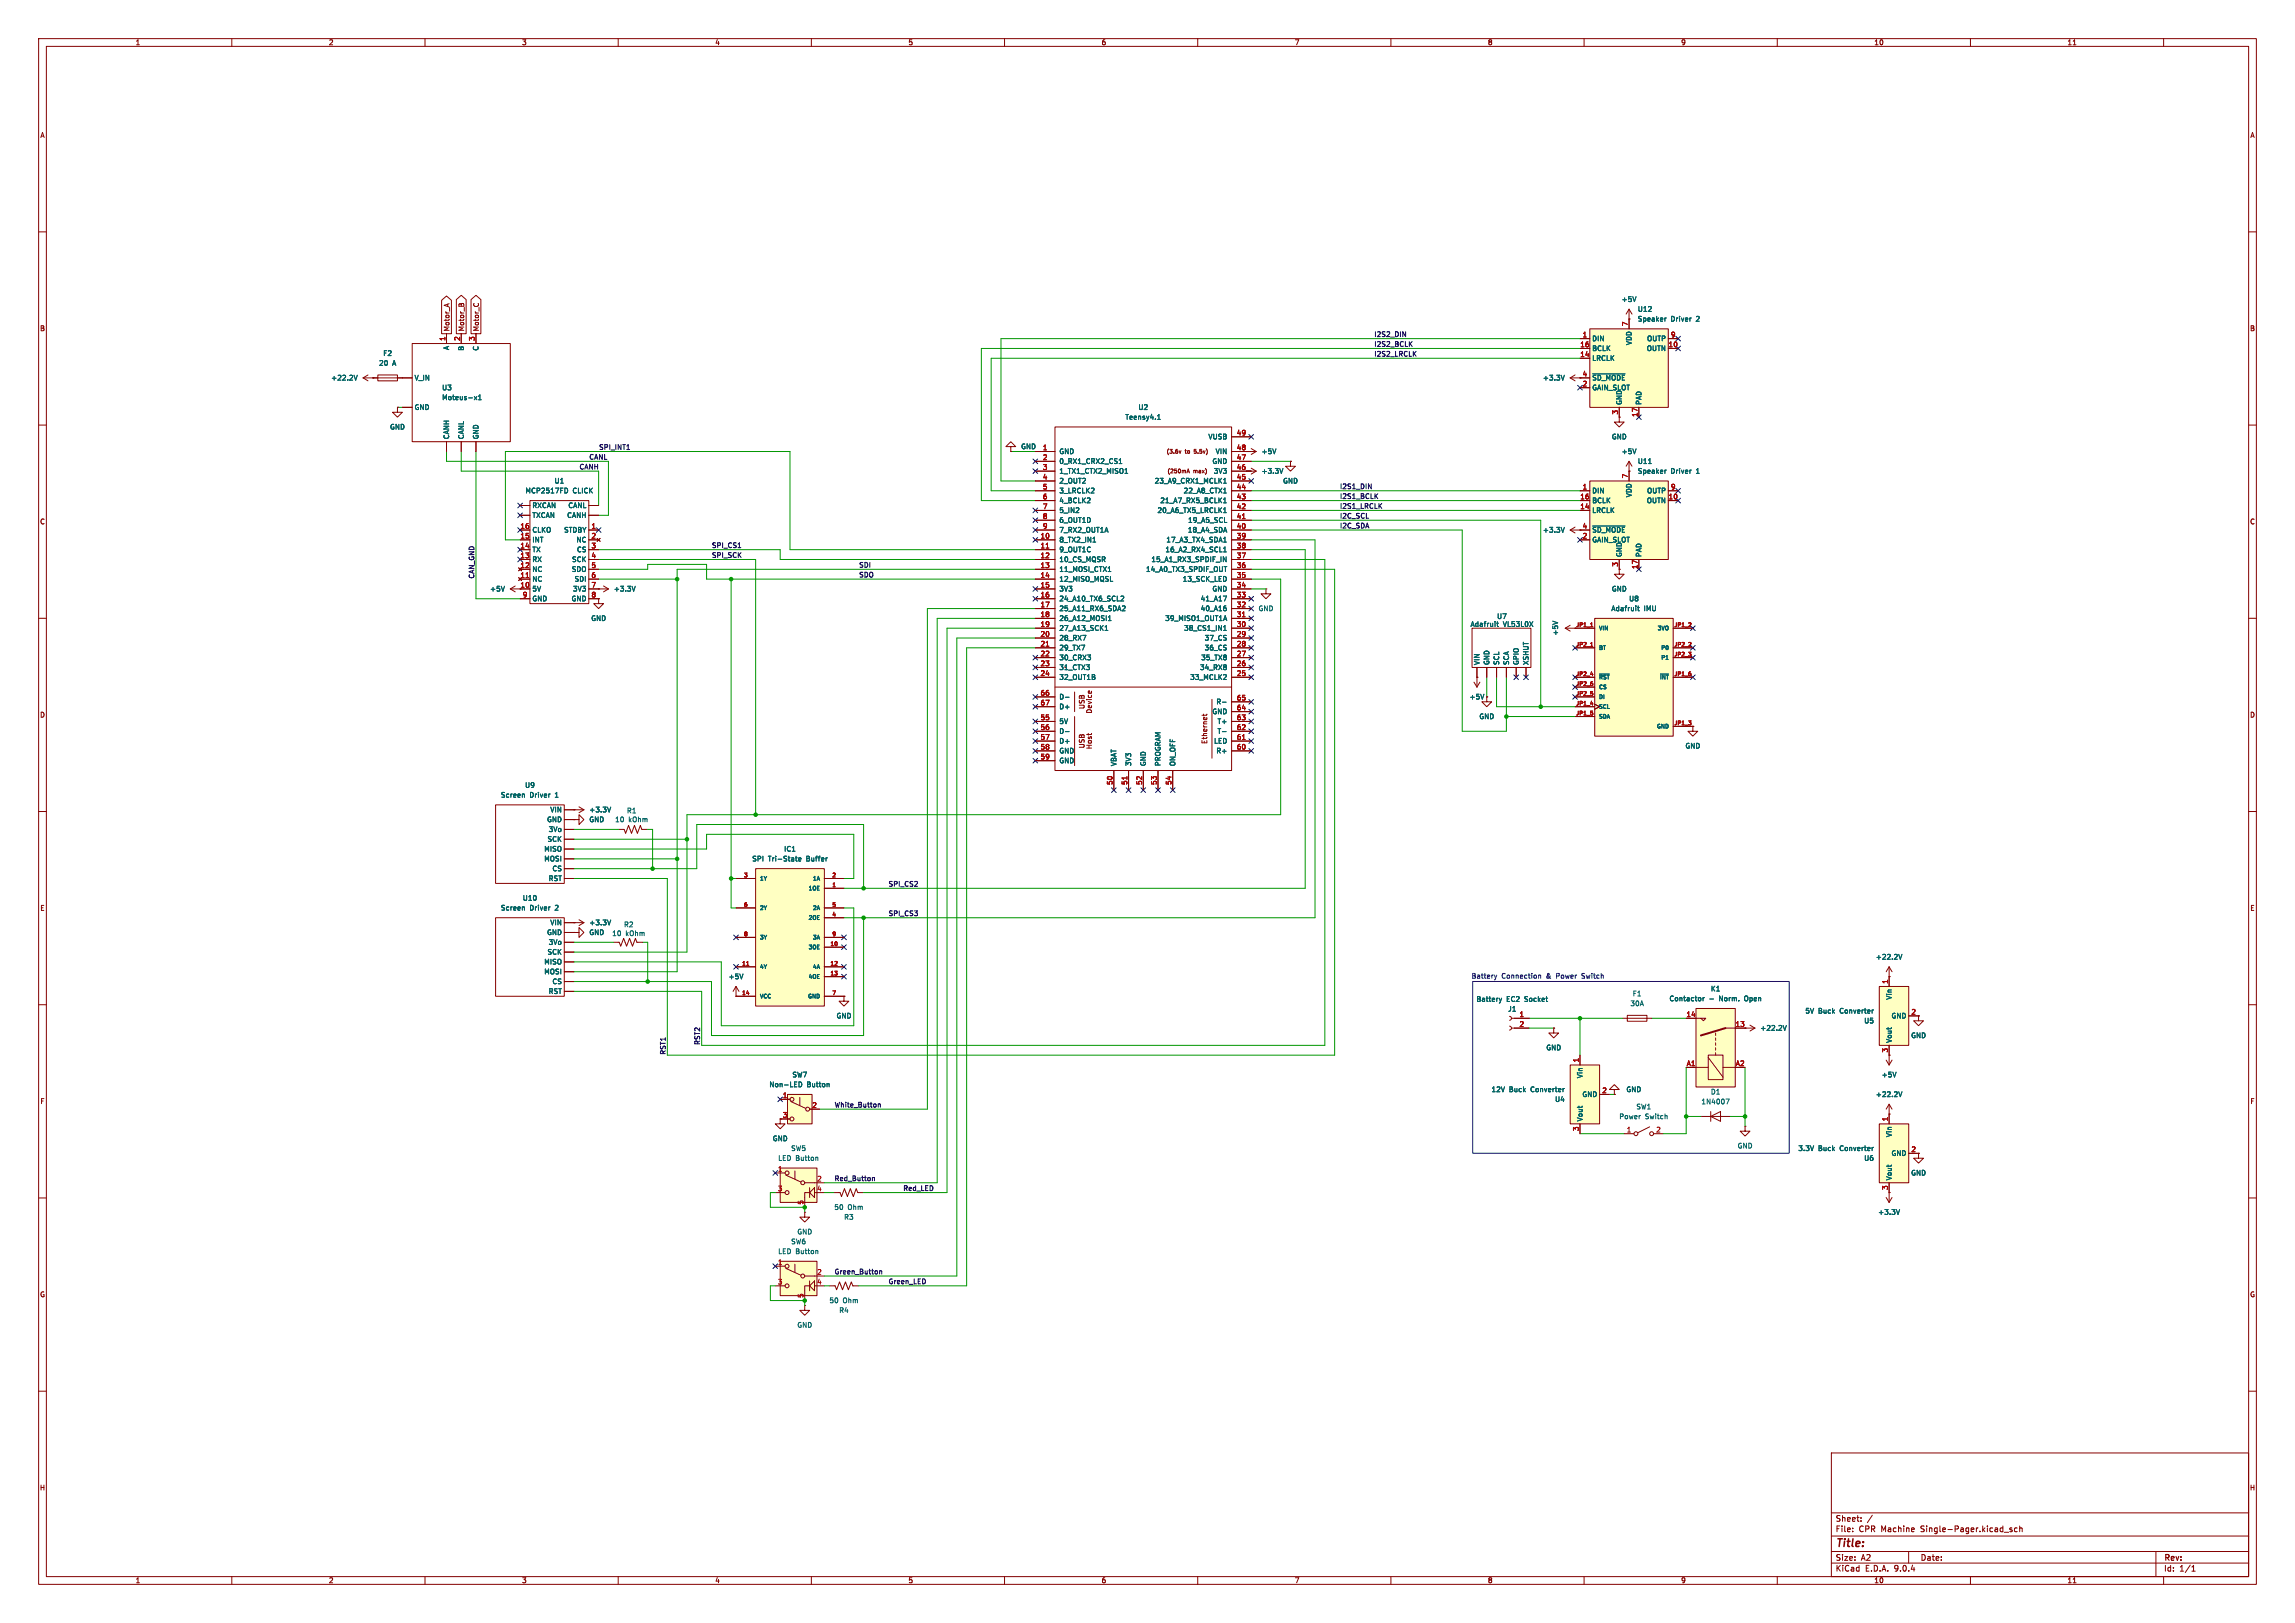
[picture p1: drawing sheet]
<svg xmlns="http://www.w3.org/2000/svg" width="594mm" height="420mm" viewBox="0 0 594 420" stroke-linecap="round" stroke-linejoin="round" font-family="sans-serif">
<defs><g id="words">
<text font-size="2.8" fill="#840000" x="475" y="400.9">Title:</text>
<g font-size="2.1" fill="#840000">
<text x="475" y="394">Sheet:</text>
<text x="475" y="396.7">File:</text>
<text x="481.1" y="396.7">CPR Machine</text>
<text x="497.3" y="396.7">Single-Pager.kicad_sch</text>
<text x="475" y="406.9">KiCad</text>
<text x="475" y="404.1">Size:</text>
<text x="481.7" y="404.1">A2</text>
<text x="482.7" y="406.9">E.D.A.</text>
<text x="490.3" y="406.9">9.0.4</text>
<text x="497" y="404.1">Date:</text>
<text x="560" y="404.3">Rev:</text>
<text x="560" y="406.9">Id:</text>
<text x="564.1" y="406.9">1/1</text>
</g>
<g font-size="1.8" fill="#840000">
<text x="35" y="11.9">1</text>
<text x="85" y="11.9">2</text>
<text x="135" y="11.9">3</text>
<text x="185" y="11.9">4</text>
<text x="235" y="11.9">5</text>
<text x="285" y="11.9">6</text>
<text x="335" y="11.9">7</text>
<text x="385" y="11.9">8</text>
<text x="435" y="11.9">9</text>
<text x="485" y="11.9">10</text>
<text x="535" y="11.9">11</text>
<text x="10.3" y="35.9">A</text>
<text x="582.3" y="35.9">A</text>
<text x="10.3" y="85.9">B</text>
<text x="116.5" y="85.9" transform="rotate(-90 116.5 85.9)">Motor_A</text>
<text x="120.3" y="85.9" transform="rotate(-90 120.3 85.9)">Motor_B</text>
<text x="124.1" y="85.9" transform="rotate(-90 124.1 85.9)">Motor_C</text>
<text x="582.3" y="85.9">B</text>
<text x="409.5" y="97.5">4</text>
<text x="10.3" y="135.9">C</text>
<text x="409.5" y="136.9">4</text>
<text x="582.3" y="135.9">C</text>
<text x="134.6" y="152.1">10</text>
<text x="10.3" y="185.9">D</text>
<text x="280.9" y="183.6" transform="rotate(-90 280.9 183.6)">USB</text>
<text x="282.8" y="184.8" transform="rotate(-90 282.8 184.8)">Device</text>
<text x="582.3" y="185.9">D</text>
<text x="280.9" y="193.8" transform="rotate(-90 280.9 193.8)">USB</text>
<text x="282.8" y="194" transform="rotate(-90 282.8 194)">Host</text>
<text x="312.6" y="192.6" transform="rotate(-90 312.6 192.6)">Ethernet</text>
<text x="10.3" y="235.9">E</text>
<text x="582.3" y="235.9">E</text>
<text x="10.3" y="285.9">F</text>
<text x="582.3" y="285.9">F</text>
<text x="10.3" y="335.9">G</text>
<text x="582.3" y="335.9">G</text>
<text x="10.2" y="385.9">H</text>
<text x="582.2" y="385.9">H</text>
<text x="35" y="409.9">1</text>
<text x="85" y="409.9">2</text>
<text x="135" y="409.9">3</text>
<text x="185" y="409.9">4</text>
<text x="235" y="409.9">5</text>
<text x="285" y="409.9">6</text>
<text x="335" y="409.9">7</text>
<text x="385" y="409.9">8</text>
<text x="435" y="409.9">9</text>
<text x="485" y="409.9">10</text>
<text x="535" y="409.9">11</text>
</g>
<g font-size="1.8" fill="#006464">
<text x="419.6" y="78.3">+5V</text>
<text x="423.8" y="80.9">U12</text>
<text x="423.8" y="83.4">Speaker</text>
<text x="432.5" y="83.4">Driver</text>
<text x="439.1" y="83.4">2</text>
<text x="412" y="88.5">DIN</text>
<text x="422.5" y="89.4" transform="rotate(-90 422.5 89.4)">VDD</text>
<text x="426.2" y="88.5">OUTP</text>
<text x="98" y="94.8">20</text>
<text x="99.1" y="92.3">F2</text>
<text x="101.6" y="94.8">A</text>
<text x="116.4" y="90.7" transform="rotate(-90 116.4 90.7)">A</text>
<text x="120.2" y="90.9" transform="rotate(-90 120.2 90.9)">B</text>
<text x="124.1" y="90.9" transform="rotate(-90 124.1 90.9)">C</text>
<text x="412" y="91">BCLK</text>
<text x="412" y="93.6">LRCLK</text>
<text x="426.1" y="91">OUTN</text>
<text x="85.6" y="98.7">+22.2V</text>
<text x="107.2" y="98.7">V_IN</text>
<text x="114.3" y="101.2">U3</text>
<text x="399.2" y="98.7">+3.3V</text>
<text x="412" y="98.7">~{SD_MODE}</text>
<text x="412" y="101.2">GAIN_SLOT</text>
<text x="107.2" y="106.3">GND</text>
<text x="114.3" y="103.7">Moteus-x1</text>
<text x="294.5" y="106.3">U2</text>
<text x="420" y="104.9" transform="rotate(-90 420 104.9)">GND</text>
<text x="425" y="104.9" transform="rotate(-90 425 104.9)">PAD</text>
<text x="100.8" y="111.4">GND</text>
<text x="116.4" y="113.8" transform="rotate(-90 116.4 113.8)">CANH</text>
<text x="120.2" y="113.8" transform="rotate(-90 120.2 113.8)">CANL</text>
<text x="124.1" y="113.8" transform="rotate(-90 124.1 113.8)">GND</text>
<text x="291.2" y="108.8">Teensy4.1</text>
<text x="312.7" y="113.9">VUSB</text>
<text x="417.1" y="113.9">GND</text>
<text x="264.2" y="116.4">GND</text>
<text x="274.1" y="117.7">GND</text>
<text x="314.5" y="117.7">VIN</text>
<text x="326.4" y="117.7">+5V</text>
<text x="419.6" y="117.7">+5V</text>
<text x="143.4" y="125.3">U1</text>
<text x="274.1" y="120.2">0_RX1_CRX2_CS1</text>
<text x="274.1" y="122.8">1_TX1_CTX2_MISO1</text>
<text x="274.1" y="125.3">2_OUT2</text>
<text x="298.7" y="125.3">23_A9_CRX1_MCLK1</text>
<text x="313.7" y="120.2">GND</text>
<text x="314" y="122.8">3V3</text>
<text x="326.4" y="122.8">+3.3V</text>
<text x="332" y="125.3">GND</text>
<text x="423.8" y="120.2">U11</text>
<text x="423.8" y="122.8">Speaker</text>
<text x="432.5" y="122.8">Driver</text>
<text x="439.1" y="122.8">1</text>
<text x="135.9" y="127.9">MCP2517FD</text>
<text x="137.7" y="131.7">RXCAN</text>
<text x="147" y="131.7">CANL</text>
<text x="148.2" y="127.9">CLICK</text>
<text x="274.1" y="127.9">3_LRCLK2</text>
<text x="274.1" y="130.4">4_BCLK2</text>
<text x="300.2" y="130.4">21_A7_RX5_BCLK1</text>
<text x="306.2" y="127.9">22_A8_CTX1</text>
<text x="412" y="127.9">DIN</text>
<text x="412" y="130.4">BCLK</text>
<text x="422.5" y="128.8" transform="rotate(-90 422.5 128.8)">VDD</text>
<text x="426.1" y="130.4">OUTN</text>
<text x="426.2" y="127.9">OUTP</text>
<text x="137.7" y="134.2">TXCAN</text>
<text x="146.7" y="134.2">CANH</text>
<text x="274.1" y="132.9">5_IN2</text>
<text x="274.1" y="135.5">6_OUT1D</text>
<text x="299.5" y="132.9">20_A6_TX5_LRCLK1</text>
<text x="307.4" y="135.5">19_A5_SCL</text>
<text x="412" y="132.9">LRCLK</text>
<text x="137.7" y="138">CLKO</text>
<text x="137.7" y="140.6">INT</text>
<text x="137.7" y="143.1">TX</text>
<text x="145.9" y="138">STDBY</text>
<text x="149.1" y="140.6">NC</text>
<text x="149.2" y="143.1">CS</text>
<text x="274.1" y="138">7_RX2_OUT1A</text>
<text x="274.1" y="140.6">8_TX2_IN1</text>
<text x="274.1" y="143.1">9_OUT1C</text>
<text x="301.5" y="143.1">16_A2_RX4_SCL1</text>
<text x="301.8" y="140.6">17_A3_TX4_SDA1</text>
<text x="307.3" y="138">18_A4_SDA</text>
<text x="399.2" y="138">+3.3V</text>
<text x="412" y="138">~{SD_MODE}</text>
<text x="412" y="140.6">GAIN_SLOT</text>
<text x="137.7" y="145.6">RX</text>
<text x="137.7" y="148.2">NC</text>
<text x="147.9" y="148.2">SDO</text>
<text x="147.9" y="145.6">SCK</text>
<text x="274.1" y="145.6">10_CS_MQSR</text>
<text x="274.1" y="148.2">11_MOSI_CTX1</text>
<text x="296.5" y="148.2">14_A0_TX3_SPDIF_OUT</text>
<text x="297.9" y="145.6">15_A1_RX3_SPDIF_IN</text>
<text x="420" y="144.3" transform="rotate(-90 420 144.3)">GND</text>
<text x="425" y="144.3" transform="rotate(-90 425 144.3)">PAD</text>
<text x="126.7" y="153.3">+5V</text>
<text x="137.7" y="150.7">NC</text>
<text x="137.7" y="153.3">5V</text>
<text x="137.7" y="155.8">GND</text>
<text x="147.8" y="155.8">GND</text>
<text x="148.2" y="153.3">3V3</text>
<text x="148.6" y="150.7">SDI</text>
<text x="158.8" y="153.3">+3.3V</text>
<text x="274.1" y="150.7">12_MISO_MQSL</text>
<text x="274.1" y="153.3">3V3</text>
<text x="274.1" y="155.8">24_A10_TX6_SCL2</text>
<text x="306" y="150.7">13_SCK_LED</text>
<text x="310.7" y="155.8">41_A17</text>
<text x="313.7" y="153.3">GND</text>
<text x="417.1" y="153.3">GND</text>
<text x="421.5" y="155.8">U8</text>
<text x="152.9" y="160.9">GND</text>
<text x="274.1" y="158.3">25_A11_RX6_SDA2</text>
<text x="274.1" y="160.9">26_A12_MOSI1</text>
<text x="301.5" y="160.9">39_MISO1_OUT1A</text>
<text x="310.7" y="158.3">40_A16</text>
<text x="325.6" y="158.3">GND</text>
<text x="387.4" y="160.4">U7</text>
<text x="416.9" y="158.3">Adafruit</text>
<text x="425.5" y="158.3">IMU</text>
<text x="274.1" y="163.4">27_A13_SCK1</text>
<text x="274.1" y="166">28_RX7</text>
<text x="306.4" y="163.4">38_CS1_IN1</text>
<text x="311.7" y="166">37_CS</text>
<text x="380.5" y="162.4">Adafruit</text>
<text x="389.1" y="162.4">VL53L0X</text>
<text x="403.5" y="164.6" transform="rotate(-90 403.5 164.6)">+5V</text>
<text x="274.1" y="168.5">29_TX7</text>
<text x="274.1" y="171">30_CRX3</text>
<text x="274.1" y="173.6">31_CTX3</text>
<text x="310.5" y="173.6">34_RX8</text>
<text x="310.8" y="171">35_TX8</text>
<text x="311.7" y="168.5">36_CS</text>
<text x="383.1" y="172.2" transform="rotate(-90 383.1 172.2)">VIN</text>
<text x="385.7" y="172.2" transform="rotate(-90 385.7 172.2)">GND</text>
<text x="388.2" y="172.2" transform="rotate(-90 388.2 172.2)">SCL</text>
<text x="390.8" y="172.2" transform="rotate(-90 390.8 172.2)">SCA</text>
<text x="393.3" y="172.2" transform="rotate(-90 393.3 172.2)">GPIO</text>
<text x="395.8" y="172.2" transform="rotate(-90 395.8 172.2)">XSHUT</text>
<text x="274.1" y="176.1">32_OUT1B</text>
<text x="307.9" y="176.1">33_MCLK2</text>
<text x="274.1" y="181.2">D-</text>
<text x="274.1" y="183.7">D+</text>
<text x="313.7" y="185">GND</text>
<text x="314.7" y="182.5">R-</text>
<text x="380.2" y="181.2">+5V</text>
<text x="274.1" y="187.6">5V</text>
<text x="274.1" y="190.1">D-</text>
<text x="315" y="187.6">T+</text>
<text x="315" y="190.1">T-</text>
<text x="382.8" y="186.3">GND</text>
<text x="274.1" y="192.6">D+</text>
<text x="274.1" y="195.2">GND</text>
<text x="274.1" y="197.7">GND</text>
<text x="314.1" y="192.6">LED</text>
<text x="314.7" y="195.2">R+</text>
<text x="436.1" y="193.9">GND</text>
<text x="289.2" y="198.4" transform="rotate(-90 289.2 198.4)">VBAT</text>
<text x="293" y="198.4" transform="rotate(-90 293 198.4)">3V3</text>
<text x="296.8" y="198.4" transform="rotate(-90 296.8 198.4)">GND</text>
<text x="300.6" y="198.4" transform="rotate(-90 300.6 198.4)">PROGRAM</text>
<text x="304.4" y="198.4" transform="rotate(-90 304.4 198.4)">ON_OFF</text>
<text x="129.5" y="206.6">Screen</text>
<text x="135.8" y="204.1">U9</text>
<text x="137.1" y="206.6">Driver</text>
<text x="143.8" y="206.6">1</text>
<text x="141.5" y="213">GND</text>
<text x="141.9" y="215.5">3Vo</text>
<text x="142.3" y="210.4">VIN</text>
<text x="152.4" y="213">GND</text>
<text x="152.4" y="210.4">+3.3V</text>
<text x="159.1" y="213">10</text>
<text x="162.2" y="210.7">R1</text>
<text x="162.7" y="213">kOhm</text>
<text x="140.7" y="220.6">MISO</text>
<text x="141.6" y="218">SCK</text>
<text x="202.8" y="220.6">IC1</text>
<text x="140.7" y="223.1">MOSI</text>
<text x="142.9" y="225.7">CS</text>
<text x="194.6" y="223.1">SPI</text>
<text x="198.8" y="223.1">Tri-State</text>
<text x="208.8" y="223.1">Buffer</text>
<text x="135.2" y="233.3">U10</text>
<text x="141.9" y="228.2">RST</text>
<text x="129.5" y="235.8">Screen</text>
<text x="137.1" y="235.8">Driver</text>
<text x="142.3" y="239.6">VIN</text>
<text x="143.8" y="235.8">2</text>
<text x="152.4" y="239.6">+3.3V</text>
<text x="141.5" y="242.2">GND</text>
<text x="141.9" y="244.7">3Vo</text>
<text x="152.4" y="242.2">GND</text>
<text x="158.3" y="242.4">10</text>
<text x="161.4" y="240.1">R2</text>
<text x="161.9" y="242.4">kOhm</text>
<text x="140.7" y="249.8">MISO</text>
<text x="141.6" y="247.2">SCK</text>
<text x="485.4" y="248.5">+22.2V</text>
<text x="140.7" y="252.3">MOSI</text>
<text x="141.9" y="257.4">RST</text>
<text x="142.9" y="254.9">CS</text>
<text x="188.5" y="253.6">+5V</text>
<text x="442.7" y="256.7">K1</text>
<text x="216.4" y="263.8">GND</text>
<text x="382" y="259.4">Battery</text>
<text x="389.9" y="259.4">EC2</text>
<text x="390.2" y="262">J1</text>
<text x="394.7" y="259.4">Socket</text>
<text x="421.9" y="260.6">30A</text>
<text x="422.5" y="258">F1</text>
<text x="432" y="259.3">Contactor</text>
<text x="445.1" y="259.3">Norm.</text>
<text x="451.8" y="259.3">Open</text>
<text x="467.1" y="262.5">5V</text>
<text x="470.6" y="262.5">Buck</text>
<text x="476.3" y="262.5">Converter</text>
<text x="489.4" y="263.8">GND</text>
<text x="489.8" y="258.8" transform="rotate(-90 489.8 258.8)">Vin</text>
<text x="455.5" y="266.9">+22.2V</text>
<text x="482.4" y="265">U5</text>
<text x="494.5" y="268.8">GND</text>
<text x="400.1" y="272">GND</text>
<text x="489.8" y="270" transform="rotate(-90 489.8 270)">Vout</text>
<text x="199" y="281.5">Non-LED</text>
<text x="205" y="279">SW7</text>
<text x="208.8" y="281.5">Button</text>
<text x="409.8" y="279.1" transform="rotate(-90 409.8 279.1)">Vin</text>
<text x="486.9" y="279">+5V</text>
<text x="385.9" y="282.8">12V</text>
<text x="390.6" y="282.8">Buck</text>
<text x="396.3" y="282.8">Converter</text>
<text x="402.4" y="285.3">U4</text>
<text x="409.4" y="284.1">GND</text>
<text x="420.8" y="282.8">GND</text>
<text x="423.4" y="287.3">SW1</text>
<text x="440.3" y="286">1N4007</text>
<text x="442.7" y="283.4">D1</text>
<text x="485.4" y="284.1">+22.2V</text>
<text x="409.8" y="290.3" transform="rotate(-90 409.8 290.3)">Vout</text>
<text x="419" y="289.8">Power</text>
<text x="425.8" y="289.8">Switch</text>
<text x="199.9" y="295.5">GND</text>
<text x="204.7" y="298">SW5</text>
<text x="449.6" y="297.4">GND</text>
<text x="465.3" y="298">3.3V</text>
<text x="470.6" y="298">Buck</text>
<text x="476.3" y="298">Converter</text>
<text x="489.4" y="299.3">GND</text>
<text x="489.8" y="294.4" transform="rotate(-90 489.8 294.4)">Vin</text>
<text x="201.3" y="300.6">LED Button</text>
<text x="482.4" y="300.6">U6</text>
<text x="489.8" y="305.6" transform="rotate(-90 489.8 305.6)">Vout</text>
<text x="494.5" y="304.4">GND</text>
<text x="215.8" y="313.3">50</text>
<text x="218.4" y="315.8">R3</text>
<text x="219.4" y="313.3">Ohm</text>
<text x="486" y="314.6">+3.3V</text>
<text x="204.7" y="322.2">SW6</text>
<text x="206.2" y="319.6">GND</text>
<text x="201.3" y="324.7">LED Button</text>
<text x="214.6" y="337.4">50</text>
<text x="217.1" y="340">R4</text>
<text x="218.1" y="337.4">Ohm</text>
<text x="206.2" y="343.8">GND</text>
</g>
<g font-size="1.8" fill="#a90000">
<text x="115.3" y="88.3" transform="rotate(-90 115.3 88.3)">1</text>
<text x="119.1" y="88.3" transform="rotate(-90 119.1 88.3)">2</text>
<text x="122.9" y="88.3" transform="rotate(-90 122.9 88.3)">3</text>
<text x="408.9" y="89.9">16</text>
<text x="409.5" y="87.4">1</text>
<text x="421.4" y="84.5" transform="rotate(-90 421.4 84.5)">7</text>
<text x="431.8" y="89.9">10</text>
<text x="432.4" y="87.4">9</text>
<text x="408.9" y="92.5">14</text>
<text x="409.5" y="100.1">2</text>
<text x="418.8" y="107.4" transform="rotate(-90 418.8 107.4)">3</text>
<text x="423.9" y="108" transform="rotate(-90 423.9 108)">17</text>
<text x="320" y="112.8">49</text>
<text x="269.8" y="116.6">1</text>
<text x="269.8" y="119.1">2</text>
<text x="320" y="116.6">48</text>
<text x="320" y="119.1">47</text>
<text x="269.8" y="121.7">3</text>
<text x="269.8" y="124.2">4</text>
<text x="320" y="121.7">46</text>
<text x="320" y="124.2">45</text>
<text x="421.4" y="123.9" transform="rotate(-90 421.4 123.9)">7</text>
<text x="269.8" y="126.7">5</text>
<text x="269.8" y="129.3">6</text>
<text x="269.8" y="131.8">7</text>
<text x="320" y="126.7">44</text>
<text x="320" y="129.3">43</text>
<text x="320" y="131.8">42</text>
<text x="408.9" y="129.3">16</text>
<text x="408.9" y="131.8">14</text>
<text x="409.5" y="126.7">1</text>
<text x="431.8" y="129.3">10</text>
<text x="432.4" y="126.7">9</text>
<text x="134.6" y="136.9">16</text>
<text x="153" y="136.9">1</text>
<text x="269.8" y="134.4">8</text>
<text x="269.8" y="136.9">9</text>
<text x="320" y="134.4">41</text>
<text x="320" y="136.9">40</text>
<text x="134.6" y="139.4">15</text>
<text x="134.6" y="142">14</text>
<text x="153" y="139.4">2</text>
<text x="153" y="142">3</text>
<text x="269.2" y="139.4">10</text>
<text x="269.2" y="142">11</text>
<text x="320" y="139.4">39</text>
<text x="320" y="142">38</text>
<text x="409.5" y="139.4">2</text>
<text x="134.6" y="144.5">13</text>
<text x="134.6" y="147.1">12</text>
<text x="134.6" y="149.6">11</text>
<text x="153" y="144.5">4</text>
<text x="153" y="147.1">5</text>
<text x="153" y="149.6">6</text>
<text x="269.2" y="144.5">12</text>
<text x="269.2" y="147.1">13</text>
<text x="269.2" y="149.6">14</text>
<text x="320" y="144.5">37</text>
<text x="320" y="147.1">36</text>
<text x="320" y="149.6">35</text>
<text x="418.8" y="146.8" transform="rotate(-90 418.8 146.8)">3</text>
<text x="423.9" y="147.4" transform="rotate(-90 423.9 147.4)">17</text>
<text x="135.2" y="154.7">9</text>
<text x="153" y="152.1">7</text>
<text x="153" y="154.7">8</text>
<text x="269.2" y="152.1">15</text>
<text x="269.2" y="154.7">16</text>
<text x="320" y="154.7">33</text>
<text x="320" y="152.1">34</text>
<text x="269.2" y="157.2">17</text>
<text x="269.2" y="159.8">18</text>
<text x="320" y="157.2">32</text>
<text x="320" y="159.8">31</text>
<text x="269.2" y="162.3">19</text>
<text x="269.2" y="164.8">20</text>
<text x="269.2" y="167.4">21</text>
<text x="320" y="162.3">30</text>
<text x="320" y="164.8">29</text>
<text x="320" y="167.4">28</text>
<text x="269.2" y="169.9">22</text>
<text x="269.2" y="172.5">23</text>
<text x="320" y="169.9">27</text>
<text x="320" y="172.5">26</text>
<text x="269.2" y="175">24</text>
<text x="320" y="175">25</text>
<text x="269.2" y="180.1">66</text>
<text x="269.2" y="182.6">67</text>
<text x="320" y="181.4">65</text>
<text x="320" y="183.9">64</text>
<text x="269.2" y="186.4">55</text>
<text x="269.2" y="189">56</text>
<text x="269.2" y="191.5">57</text>
<text x="320" y="186.4">63</text>
<text x="320" y="189">62</text>
<text x="320" y="191.5">61</text>
<text x="269.2" y="194.1">58</text>
<text x="269.2" y="196.6">59</text>
<text x="320" y="194.1">60</text>
<text x="288" y="203.2" transform="rotate(-90 288 203.2)">50</text>
<text x="291.8" y="203.2" transform="rotate(-90 291.8 203.2)">51</text>
<text x="295.7" y="203.2" transform="rotate(-90 295.7 203.2)">52</text>
<text x="299.5" y="203.2" transform="rotate(-90 299.5 203.2)">53</text>
<text x="303.3" y="203.2" transform="rotate(-90 303.3 203.2)">54</text>
<text x="488.7" y="254.7" transform="rotate(-90 488.7 254.7)">1</text>
<text x="393.2" y="263.3">1</text>
<text x="436.4" y="263.3">14</text>
<text x="494.6" y="262.6">2</text>
<text x="393.2" y="265.8">2</text>
<text x="449.1" y="265.8">13</text>
<text x="408.7" y="275" transform="rotate(-90 408.7 275)">1</text>
<text x="436.4" y="276">A1</text>
<text x="449.1" y="276">A2</text>
<text x="488.7" y="272.5" transform="rotate(-90 488.7 272.5)">3</text>
<text x="202.5" y="284.2">1</text>
<text x="210.1" y="286.8">2</text>
<text x="414.6" y="283">2</text>
<text x="202.5" y="289.3">3</text>
<text x="408.7" y="292.8" transform="rotate(-90 408.7 292.8)">3</text>
<text x="420.9" y="293.1">1</text>
<text x="428.6" y="293.1">2</text>
<text x="488.7" y="290.3" transform="rotate(-90 488.7 290.3)">1</text>
<text x="494.6" y="298.2">2</text>
<text x="201.2" y="303.3">1</text>
<text x="211.4" y="305.8">2</text>
<text x="201.2" y="308.4">3</text>
<text x="208" y="311.9" transform="rotate(-90 208 311.9)">5</text>
<text x="211.4" y="308.4">4</text>
<text x="488.7" y="308" transform="rotate(-90 488.7 308)">3</text>
<text x="201.2" y="327.4">1</text>
<text x="211.4" y="329.9">2</text>
<text x="201.2" y="332.5">3</text>
<text x="208" y="336" transform="rotate(-90 208 336)">5</text>
<text x="211.4" y="332.5">4</text>
</g>
<g font-size="1.8" fill="#0f0f0f">
<text x="355.6" y="89.8">I2S2_BCLK</text>
<text x="355.6" y="87.3">I2S2_DIN</text>
<text x="355.6" y="92.4">I2S2_LRCLK</text>
<text x="152.4" y="119">CANL</text>
<text x="154.9" y="116.5">SPI_INT1</text>
<text x="149.9" y="121.6">CANH</text>
<text x="346.7" y="131.7">I2S1_LRCLK</text>
<text x="346.7" y="126.7">I2S1_DIN</text>
<text x="346.7" y="129.2">I2S1_BCLK</text>
<text x="346.7" y="136.8">I2C_SDA</text>
<text x="346.7" y="134.3">I2C_SCL</text>
<text x="184.1" y="141.9">SPI_CS1</text>
<text x="122.8" y="149.9" transform="rotate(-90 122.8 149.9)">CAN_GND</text>
<text x="184.1" y="144.4">SPI_SCK</text>
<text x="222.2" y="149.5">SDO</text>
<text x="222.2" y="147">SDI</text>
<text x="229.9" y="229.5">SPI_CS2</text>
<text x="229.9" y="237.1">SPI_CS3</text>
<text x="172.4" y="273.1" transform="rotate(-90 172.4 273.1)">RST1</text>
<text x="181.3" y="270.5" transform="rotate(-90 181.3 270.5)">RST2</text>
<text x="215.9" y="286.7">White_Button</text>
<text x="215.9" y="305.7">Red_Button</text>
<text x="233.7" y="308.3">Red_LED</text>
<text x="215.9" y="329.9">Green_Button</text>
<text x="229.9" y="332.4">Green_LED</text>
</g>
<g font-size="1.8" fill="#0000c2">
<text x="380.8" y="253.5">Battery</text>
<text x="388.6" y="253.5">Connection</text>
<text x="400.3" y="253.5">&amp;</text>
<text x="403.1" y="253.5">Power</text>
<text x="409.9" y="253.5">Switch</text>
</g>
<g font-size="1.4" fill="#840000">
<text x="301.8" y="117.6">(3.6v</text>
<text x="306.7" y="117.6">to</text>
<text x="309.2" y="117.6">5.5v)</text>
<text x="302" y="122.7">(250mA</text>
<text x="308.9" y="122.7">max)</text>
</g>
<g font-size="1.4" fill="#a90000">
<text x="407.8" y="162.3">JP1_1</text>
<text x="407.8" y="167.4">JP2_1</text>
<text x="433.2" y="162.3">JP1_2</text>
<text x="433.2" y="167.4">JP2_2</text>
<text x="433.2" y="169.9">JP2_3</text>
<text x="407.8" y="175">JP2_4</text>
<text x="407.8" y="177.5">JP2_6</text>
<text x="433.2" y="175">JP1_6</text>
<text x="407.8" y="180.1">JP2_5</text>
<text x="407.8" y="182.6">JP1_4</text>
<text x="407.8" y="185.2">JP1_5</text>
<text x="433.2" y="187.7">JP1_3</text>
<text x="192.4" y="227.1">3</text>
<text x="215.3" y="227.1">2</text>
<text x="215.3" y="229.6">1</text>
<text x="192.4" y="234.7">6</text>
<text x="215.3" y="234.7">5</text>
<text x="215.3" y="237.2">4</text>
<text x="192.4" y="242.3">8</text>
<text x="214.8" y="244.9">10</text>
<text x="215.3" y="242.3">9</text>
<text x="191.9" y="249.9">11</text>
<text x="214.8" y="249.9">12</text>
<text x="191.9" y="257.6">14</text>
<text x="214.8" y="252.5">13</text>
<text x="215.3" y="257.6">7</text>
</g>
<g font-size="1.4" fill="#006464">
<text x="413.8" y="163.3">VIN</text>
<text x="428.9" y="163.3">3VO</text>
<text x="413.8" y="168.4">BT</text>
<text x="429.8" y="168.4">P0</text>
<text x="429.8" y="170.9">P1</text>
<text x="413.8" y="176">~{RST}</text>
<text x="413.8" y="178.5">CS</text>
<text x="429.5" y="176">~{INT}</text>
<text x="413.8" y="181.1">DI</text>
<text x="413.8" y="183.6">SCL</text>
<text x="413.8" y="186.2">SDA</text>
<text x="428.7" y="188.7">GND</text>
<text x="196.6" y="228.1">1Y</text>
<text x="209.1" y="230.6">1OE</text>
<text x="210.3" y="228.1">1A</text>
<text x="196.6" y="235.7">2Y</text>
<text x="209.1" y="238.2">2OE</text>
<text x="210.3" y="235.7">2A</text>
<text x="196.6" y="243.3">3Y</text>
<text x="209.1" y="245.8">3OE</text>
<text x="210.3" y="243.3">3A</text>
<text x="196.6" y="250.9">4Y</text>
<text x="210.3" y="250.9">4A</text>
<text x="209.1" y="253.5">4OE</text>
<text x="196.6" y="258.5">VCC</text>
<text x="209" y="258.5">GND</text>
</g>
</g></defs>
<g fill="none" stroke="#840000" stroke-width=".26">
<path d="M10 10h574v400h-574zM12 12h570v396h-570zM60 10v2M110 10v2M160 10v2M210 10v2M260 10v2M310 10v2M360 10v2M410 10v2M460 10v2M510 10v2"/>
<path d="M536.6 11.6h.7M560 10v2M10 60h2M582 60h2M94 97.8l1.2 .8M94 97.8h10.1M95.2 97l-1.2 .8M96.5 97.8h.1M97.8 97h5.1v1.6h-5.1zM10 110h2M102.9 105.4v1.3h1.2l-1.2 1.3-1.3-1.3h1.3M102.9 105.4h.1"/>
<path d="M582 110h2M327.7 152.4v1.3h1.2l-1.2 1.2-1.3-1.2h1.3M327.7 152.4h.1M10 160h2M381 162.6h15.2v10.1h-15.2zM381.5 176.5l.8 1.3M382.3 175.3h.1M382.3 172.7v5.1M383 176.5l-.7 1.3M384.8 172.7v2.6M387.3 172.7v2.6M389.9 172.7v2.6"/>
<path d="M392.4 172.7v2.6M395 172.7v2.6M582 160h2M10 210h2M582 210h2M190.5 257.8h.1M190.5 255.3l.8 1.2M190.5 255.3l-.8 1.2M190.5 255.3v2.5M10 260h2M451.7 266h.1M451.7 266h2.5"/>
<path d="M452.9 265.3l1.3 .7M454.2 266l-1.3 .8M488.2 274.3l.7 1.3M488.9 273.1h.1M488.9 273.1v2.5M489.7 274.3l-.8 1.3M582 260h2M417.8 281.9h1.3l-1.3-1.2-1.2 1.2h1.2v1.3M417.8 283.2h.1M10 310h2M208.3 313.7v1.3h-1.3l1.3 1.2 1.2-1.2h-1.2M208.3 313.7h.1"/>
<path d="M582 310h2M10 360h2M474 376h108v32h-108zM582 360h2M474 397.5h108M474 391.5h108M479.5 396.2v.2M479.5 395.4v.2M481.7 393.5v.2M481.7 392.7v.2M484.6 392.1l-1.3 1.9M495.4 395.4l.1 .3-.8 .2"/>
<path d="M518.7 396.5h1.2M520.7 395.4h-.3l-.2 .2v.2l.5 .1v.4h-.5M522.1 395.4h-.4l-.3 .3 .1 .6h.6M522.7 395.5l.6-.1 .1 1M522.7 394.9v1.5M60 408v2M110 408v2M160 408v2M210 408v2M260 408v2M310 408v2M360 408v2"/>
<path d="M410 408v2M460 408v2M474 404.5h108M474 401.5h108M494 401.5v3M510 408v2M536.6 409.6h.7M558 401.5v6.5M560 408v2M567.3 406.6h.9M567.3 405.5l.4-.4v1.5"/>
</g>
<path d="M91.6 97.1l.5 1.3 .4-1.3M384.1 179.6l-.4 1.3M387.4 161.3h.5M387.6 160.9v1l.3 .2M192.3 252l-.4 1.3M461.5 265.4l.4 1.2 .5-1.2M490.8 277.4l-.5 1.3" fill="none" stroke="#006464" stroke-width=".26"/>
<path d="M412.7 160h20.4v30.5h-20.4z" fill="#ffffc2"/>
<g fill="none" stroke="#840000" stroke-width=".26">
<path d="M407.7 162.6h5M407.7 167.6h5M407.7 175.3h5M407.7 177.8h5M412.7 160h20.4v30.5h-20.4zM433.1 162.6h5M433.1 167.6h5M433.1 175.3h5M433.1 170.2h5M384.8 180.3v1.3h1.3l-1.3 1.3-1.3-1.3h1.3M384.8 180.3h.1M407.7 180.3h5"/>
<path d="M407.7 182.9h5M407.7 185.4h5M412.7 182.2l1.3 .7-1.3 .6M433.1 188h5M438.1 188v1.2h1.3l-1.3 1.3-1.2-1.3h1.2M438.1 188h.1M218.4 257.8v1.3h-1.2l1.2 1.3 1.3-1.3h-1.3M218.4 257.8h.1M488.9 252.7h.1M488.9 250.2l-.7 1.3M488.9 250.2l.8 1.3M488.9 250.2v2.5"/>
<path d="M390.7 263l.4 .1 .1 .4-.1 .4-.4 .1M390.7 265.5l.4 .2 .1 .3-.1 .4-.4 .2M391.2 263.5h4.6M391.2 266h4.6M402.1 266v1.3h1.3l-1.3 1.3-1.2-1.3h1.2M402.1 266h.1M420.4 293.4h2.5M427 291.6l-3.1 1.5M428 293.4h2.5"/>
<circle cx="423.4" cy="293.4" r=".51"/>
<circle cx="427.5" cy="293.4" r=".51"/>
</g>
<path d="M411.7 162.2h.6M411.7 167.3h.6M411.7 174.5h.6M411.7 182.2h.6" fill="none" stroke="#a90000" stroke-width=".26"/>
<path d="M423.8 157.2h.5M424 156.8v1.1l.3 .2M414 174.4h2.5M429.7 174.4h2.2M388.1 258.3l.3 .9M388.4 259.2l-.2 .3M388.7 258.3l-.3 .9M491.4 247l.5 1.2 .4-1.2" fill="none" stroke="#006464" stroke-width=".26"/>
<path d="M201.9 326.4h9.6v8.9h-9.6z" fill="#ffffc2"/>
<g fill="none" stroke="#840000" stroke-width=".26">
<path d="M104.1 97.8h2.6M106.7 88.9h25.4v25.4h-25.4zM115.6 86.4v2.5M119.4 86.4v2.5M123.2 86.4v2.5M104.1 105.4h2.6M115.6 114.3v2.5M119.4 114.3v2.5M123.2 114.3v2.5M261.6 115.6h1.3l-1.3-1.3-1.3 1.3h1.3v1.2M261.6 116.8h.1M268 116.8h5"/>
<path d="M268 119.4h5M273 110.5h45.8v88.9h-45.8zM305.7 116.6l-.3 .7M318.8 113h5M318.8 116.8h5M318.8 119.4h5M268 127h5M268 129.5h5M268 132.1h5M268 134.6h5M268 137.2h5M268 139.7h5"/>
<path d="M268 121.9h5M268 124.5h5M307.2 122.4l.3-1 .4 1M307.3 122.1h.5M318.8 127h5M318.8 129.5h5M318.8 132.1h5M318.8 134.6h5M318.8 137.2h5M318.8 139.7h5M318.8 121.9h6.3M318.8 124.5h5"/>
<path d="M322.6 121.9h.1M323.8 121.2l1.3 .7M325.1 121.9l-1.3 .8M268 142.2h5M268 144.8h5M268 147.3h5M268 149.9h5M268 152.4h5M268 154.9h5M268 157.5h5M318.8 142.2h5M318.8 144.8h5"/>
<path d="M318.8 147.3h5M318.8 149.9h5M318.8 152.4h5M318.8 154.9h5M318.8 157.5h5M268 160h5M268 162.6h5M268 165.1h5M268 167.6h5M268 170.2h5M268 172.7h5M268 175.3h5"/>
<path d="M273 177.8h45.8M278.1 179.1v5.1M281.7 178.9l.3-.1 .1 .6M318.8 160h5M318.8 162.6h5M318.8 165.1h5M318.8 167.6h5M318.8 170.2h5M318.8 172.7h5M318.8 175.3h5M268 180.3h5M268 182.9h5"/>
<path d="M268 186.7h5M268 189.2h5M268 191.8h5M268 194.3h5M268 196.9h5M278.1 185.4v12.7M288.3 199.4v5.1M292.1 199.4v5.1M295.9 199.4v5.1M299.7 199.4v5.1M303.5 199.4v5.1M311.5 184.8v.5"/>
<path d="M312.4 184.8l-.2 .3h-1.1M313.7 181v15.2M318.8 186.7h5M318.8 189.2h5M318.8 191.8h5M318.8 194.3h5M318.8 181.6h5M318.8 184.2h5M128.3 237.5h17.7v20.3h-17.7zM146 238.8h5.1M148.6 238.8h.1M149.9 238l1.2 .8"/>
<path d="M151.1 238.8l-1.2 .7M146 243.8h2.6M146 241.3h2.6M146 246.4h2.6M146 248.9h2.6M146 251.5h2.6M146 254h2.6M146 256.5h2.6M148.6 241.3h1.3v1.3l1.2-1.3-1.2-1.3v1.3M148.6 241.3h.1M158.7 243.8h1.6l.4 1.1 .7-2.1 .8 2.1 .7-2.1 .8 2.1 .8-2.1 .3 1h1.6M200.7 332.7h2.5"/>
<path d="M200.7 327.7h2.5M201.9 326.4h9.6v8.9h-9.6zM203.4 328.2l3.9 1.8M205.7 327.2v2M208.3 337.8v1.3h-1.3l1.3 1.3 1.2-1.3h-1.2M208.3 337.8h.1M208.3 330.2h5.1M209.5 332.7h-1.2v3.9M209.5 331.5v2.5M210.8 331.5v2.5l-1.3-1.3zM210.8 332.7h2.6M214.6 332.7h1.6l.3 1.1 .8-2.1 .8 2.1 .7-2.1 .8 2.1 .7-2.1 .4 1h1.5"/>
<circle cx="203.7" cy="327.7" r=".51"/>
<circle cx="203.7" cy="332.7" r=".51"/>
<circle cx="207.8" cy="330.2" r=".51"/>
</g>
<g fill="none" stroke="#006464" stroke-width=".26">
<path d="M122.8 102.6l.6 .8M123.4 102.6l-.6 .8M123.8 103.4h.8M123.8 102.5l.4-.3v1.2M289.6 120h.8M289.8 119l.2-.3v1.3M299.6 108.5h.7M299.6 107.6l.4-.3v1.2M291.2 122.5h.7M316.7 125h.7M316.7 124.1l.3-.3v1.2M316.7 129.2l.3-.4v1.3"/>
<path d="M316.7 131.8l.3-.4v1.3M316.7 127.6h.7M316.7 130.1h.7M316.7 132.7h.7M316.9 135.2h.6M316.9 139.2l.1-.2v1.3M332.1 121.2l-.5 1.3M282.9 140.3h.7M286.8 147.9h.7M286.9 159.7l.3-.4v1.3M290.3 154.2l.4 .1 .2 .3-.8 .9h.8M290.7 156.8l.4 .1 .1 .3-.8 .9h.8"/>
<path d="M316.6 144.1l.8 1.3v-1.3M316.6 154.2h.9l-.6 1.3M316.7 140.3h.7M316.7 141.9l.3-.4v1.3M316.7 142.8h.7M316.8 146.6h.7M317.1 159.3l.4 1.3M317.3 157.3l.1 .1M317.4 157.4l-.1 .6M280.2 164.4h.9l-.6 1.3M286 163.1h.7M286 162.2l.4-.3v1.2"/>
<path d="M286.9 160.6h.7M316.7 163.1h.7M316.7 162.2l.3-.3v1.2M316.8 160.2h.6M317.3 174.6l.1 .5-.8 .7h.8M275.7 180.4h1M275.7 189.3h1M316.4 189.3h1M316.4 181.7h1M135.6 234.7l.1 .2v.6M158.1 238.1l-.4 1.2M211.5 323.6l.2 .2v.6"/>
</g>
<path d="M321.6 134.2h.7M270.8 141.8h.7M321.6 159.6h.7M270.8 167.2h.7M321.6 191.4h.7M291.7 201v.7" fill="none" stroke="#a90000" stroke-width=".26"/>
<path d="M439 261h10.1v20.3h-10.1z" fill="#ffffc2"/>
<path d="M436.4 263.5h5.1l-.6 .6-.7-.6M436.4 276.2h5.7M439 261h10.1v20.3h-10.1zM442.1 273h3.9v6.4h-3.9zM442.1 273.7l3.9 5M444 267.3v.7M444 268.6v.6M444 269.9v.6M444 271.1v.7M444 272.4v.6M446 276.2h3.1M446.6 266h5.1" fill="none" stroke="#840000" stroke-width=".26"/>
<path d="M446.6 266l-6.4 2" fill="none" stroke="#840000" stroke-width=".51"/>
<path d="M440.8 258.2v.8M441.1 258.2l-.3 .2M442.5 258.5h1" fill="none" stroke="#006464" stroke-width=".26"/>
<path d="M486.4 290.8h7.6v15.3h-7.6z" fill="#ffffc2"/>
<path d="M486.4 290.8h7.6v15.3h-7.6zM488.9 288.3v2.5M494 298.5h2.6M488.9 306.1v2.5" fill="none" stroke="#840000" stroke-width=".26"/>
<path d="M484.9 296.9l-.2 .1" fill="none" stroke="#006464" stroke-width=".26"/>
<path d="M486.4 255.3h7.6v15.2h-7.6z" fill="#ffffc2"/>
<path d="M322.6 116.8h.1M322.6 116.8h2.5M323.8 116.1l1.3 .7M325.1 116.8l-1.3 .8M160 214.6h1.5l.4 1 .8-2 .7 2 .8-2 .8 2 .7-2 .4 1h1.5M486.4 255.3h7.6v15.2h-7.6zM488.9 252.7v2.6M419.9 263.5h7.6M421.2 262.7h5.1v1.6h-5.1zM488.9 270.5v2.6M494 262.9h2.6" fill="none" stroke="#840000" stroke-width=".26"/>
<path d="M330.3 116.1l-.5 1.3M484.9 261.4h-.2" fill="none" stroke="#006464" stroke-width=".26"/>
<path d="M203.8 283.2h6.4v7.6h-6.4z" fill="#ffffc2"/>
<g fill="none" stroke="#840000" stroke-width=".26">
<path d="M128.3 208.3h17.7v20.3h-17.7zM146 209.6h5.1M146 212.1h2.6M146 214.6h2.6M146 217.2h2.6M146 219.7h2.6M148.6 212.1h1.3v1.3l1.2-1.3-1.2-1.3v1.3M148.6 212.1h.1M148.6 209.6h.1M149.9 208.8l1.2 .8M151.1 209.6l-1.2 .7M146 222.3h2.6"/>
<path d="M146 224.8h2.6M146 227.3h2.6M201.9 289.6v1.2h-1.2l1.2 1.3 1.3-1.3h-1.3M201.9 289.6h.1M201.9 284.5h2.6M201.9 289.6h2.6M203.8 283.2h6.4v7.6h-6.4zM204.7 285l3.8 1.8M207 284v2M209.5 287h2.6M440.2 288.9h7.7M442.8 288.9l2.5-1.3v2.6z"/>
<path d="M442.8 287.6v2.6"/>
<circle cx="205" cy="284.5" r=".51"/>
<circle cx="205" cy="289.6" r=".51"/>
<circle cx="209" cy="287" r=".51"/>
</g>
<path d="M135.6 205.5l.1 .2v.6M158.1 208.9l-.4 1.2M206.8 280a.64 .64 0 0 1 .7 .6 .64 .64 0 0 1-.7 .6M214.4 280.4l.2 .2v.6M446.7 284.4h.9l-.6 1.3" fill="none" stroke="#006464" stroke-width=".26"/>
<path d="M201.9 302.3h9.6v8.9h-9.6z" fill="#ffffc2"/>
<g fill="none" stroke="#840000" stroke-width=".26">
<path d="M334 119.4v1.3h1.3l-1.3 1.2-1.3-1.2h1.3M334 119.4h.1M134.6 130.8h2.6M134.6 133.4h2.6M134.6 137.2h2.6M134.6 139.7h2.6M137.2 129.5h15.2v26.7h-15.2zM152.4 130.8h2.5M152.4 133.4h2.5M152.4 137.2h2.5M152.4 139.7h2.5M154.6 139.3l.7 .8"/>
<path d="M155.3 139.3l-.7 .8M134.2 146.9l.8 .8M134.2 149.5l.8 .7M134.6 142.2h2.6M134.6 144.8h2.6M134.6 147.3h2.6M134.6 149.9h2.6M134.6 152.4h2.6M134.6 154.9h2.6M135 146.9l-.8 .8M135 149.5l-.8 .7M152.4 142.2h2.5"/>
<path d="M152.4 144.8h2.5M152.4 147.3h2.5M152.4 149.9h2.5M152.4 152.4h2.5M152.4 154.9h2.5M405.1 162.6l1.3 .7M405.1 162.6h2.6M406.4 161.8l-1.3 .8M496.6 262.9v1.3h1.2l-1.2 1.2-1.3-1.2h1.3M496.6 262.9h.1M200.7 308.6h2.5M200.7 303.5h2.5"/>
<path d="M201.9 302.3h9.6v8.9h-9.6zM203.4 304.1l3.9 1.8M205.7 303v2.1M208.3 306.1h5.1M209.5 308.6h-1.2v3.8M209.5 307.3v2.6M210.8 307.3v2.6l-1.3-1.3zM210.8 308.6h2.6"/>
<circle cx="203.7" cy="308.6" r=".51"/>
<circle cx="203.7" cy="303.5" r=".51"/>
<circle cx="207.8" cy="306.1" r=".51"/>
</g>
<path d="M146.5 126.3a.68 .68 0 0 1 .4 .6 .68 .68 0 0 1-.4 .7M401.9 160.7l1.3 .5M211.5 299.5l.2 .1v.7" fill="none" stroke="#006464" stroke-width=".26"/>
<path d="M136.1 149.4h.8" fill="none" stroke="#a90000" stroke-width=".26"/>
<path d="M406.4 275.6h7.6v15.2h-7.6z" fill="#ffffc2"/>
<g fill="none" stroke="#840000" stroke-width=".26">
<path d="M132.1 152.4l1.2 .8M132.1 152.4h2.5M133.3 151.6l-1.2 .8M154.9 154.9v1.3h1.3l-1.3 1.3-1.2-1.3h1.2M154.9 154.9h.1M154.9 152.4h.1M154.9 152.4h2.6M156.2 151.6l1.3 .8M157.5 152.4l-1.3 .8M406.4 275.6h7.6v15.2h-7.6zM408.9 273.1v2.5M408.9 290.8v2.6"/>
<path d="M414 283.2h2.6M451.7 291.4v1.3h1.2l-1.2 1.3-1.3-1.3h1.3M451.7 291.4h.1M488.9 288.3h.1M488.9 285.8v2.5M488.9 285.8l-.7 1.2M488.9 285.8l.8 1.2M496.6 298.5v1.2h1.2l-1.2 1.3-1.3-1.3h1.3M496.6 298.5h.1M215.9 308.6h1.5l.4 1 .8-2 .7 2 .8-2 .8 2 .7-2 .4 1h1.5M488.2 309.9l.7 1.3M488.9 308.6h.1"/>
<path d="M488.9 308.6v2.6M489.7 309.9l-.8 1.3"/>
</g>
<path d="M130.6 151.7l-.4 1.3M164.4 151.7l-.4 1.3M404.9 281.7h-.2M491.4 282.5l.5 1.3 .4-1.3M491.7 313l-.5 1.3" fill="none" stroke="#006464" stroke-width=".26"/>
<path d="M195.6 224.8h17.8v35.6h-17.8z" fill="#ffffc2"/>
<g fill="none" stroke="#840000" stroke-width=".26">
<path d="M421.6 119.4l-.7 1.3M421.6 119.4l.8 1.3M421.6 119.4v2.5M421.6 121.9h.1M190.5 227.3h5.1M190.5 235h5.1M195.6 224.8h17.8v35.6h-17.8zM213.4 227.3h5M213.4 229.9h5M213.4 235h5M213.4 237.5h5M190.5 242.6h5.1"/>
<path d="M190.5 250.2h5.1M190.5 257.8h5.1M213.4 242.6h5M213.4 245.1h5M213.4 250.2h5M213.4 252.7h5M213.4 257.8h5"/>
</g>
<path d="M193.2 249.8h.6" fill="none" stroke="#a90000" stroke-width=".26"/>
<path d="M423.5 116.1l-.5 1.3M205.9 222h.4M206.1 222.8h.2M206.7 222.4l.6-.1v-.3h-.4l-.2 .2 .1 .6h.5" fill="none" stroke="#006464" stroke-width=".26"/>
<path d="M411.5 124.5h20.3v20.3h-20.3z" fill="#ffffc2"/>
<g fill="none" stroke="#840000" stroke-width=".26">
<path d="M421.6 82.6h.1M421.6 80v2.6M421.6 80l-.7 1.3M421.6 80l.8 1.3M419.1 108v1.2h1.3l-1.3 1.3-1.3-1.3h1.3M419.1 108h.1M406.4 137.2h5.1M406.4 137.2l1.3 .7M407.7 136.4l-1.3 .8M408.9 127h2.6M408.9 129.5h2.6M408.9 132.1h2.6"/>
<path d="M408.9 139.7h2.6M411.5 124.5h20.3v20.3h-20.3zM421.6 121.9v2.6M431.8 127h2.5M431.8 129.5h2.5M419.1 147.3v1.3h1.3l-1.3 1.3-1.3-1.3h1.3M419.1 147.3h.1M419.1 144.8v2.5M424.2 144.8v2.5"/>
</g>
<path d="M423.5 76.8l-.5 1.2M426.7 120h.7M404.9 136.5l-.4 1.2M412.2 136.1h8.4M431.3 121.7l-.3 .1" fill="none" stroke="#006464" stroke-width=".26"/>
<path d="M411.5 85.1h20.3v20.3h-20.3z" fill="#ffffc2"/>
<g fill="none" stroke="#840000" stroke-width=".26">
<path d="M114.3 77.7l1.3-1.1 1.2 1.1v8.7h-2.5zM116.2 78.6l-1.2 .4M118.1 77.5l1.3-1.1 1.3 1.1v8.9h-2.6zM118.8 78.7h.5M120.1 78.8l-.5-.3-.2 .3M121.9 77.5l1.3-1.1 1.3 1.1v8.9h-2.6zM122.7 78.5v.1M123.7 78.5l.1 .1M96.5 97.8h.1M96.5 97.8h1.3M102.9 97.8h3.8M115.6 86.4v2.5"/>
<path d="M119.4 86.4v2.5M123.2 86.4v2.5M406.4 97.8h5.1M406.4 97.8l1.3 .8M407.7 97l-1.3 .8M408.9 87.6h2.6M408.9 90.2h2.6M408.9 92.7h2.6M411.5 85.1h20.3v20.3h-20.3zM421.6 82.6h.1M421.6 82.6v2.5M431.8 87.6h2.5"/>
<path d="M431.8 90.2h2.5M102.9 105.4h.1M104.1 105.4h2.6M115.6 114.3v2.5M119.4 114.3v2.5M123.2 114.3v2.5M261.6 116.8h.1M268 116.8h5M268 119.4h5M318.8 113h5M318.8 116.8h5M318.8 119.4h5"/>
<path d="M322.6 116.8h.1M334 119.4h.1M408.9 100.3h2.6M419.1 108h.1M419.1 105.4v2.6M424.2 105.4v2.6M134.6 130.8h2.6M134.6 133.4h2.6M134.6 137.2h2.6M134.6 139.7h2.6M152.4 130.8h2.5M152.4 133.4h2.5"/>
<path d="M152.4 137.2h2.5M152.4 139.7h2.5M154.6 139.3l.7 .8M155.3 139.3l-.7 .8M268 137.2h5M268 139.7h5M268 127h5M268 129.5h5M268 132.1h5M268 134.6h5M268 121.9h5M268 124.5h5"/>
<path d="M318.8 137.2h5M318.8 139.7h5M318.8 127h5M318.8 129.5h5M318.8 132.1h5M318.8 134.6h5M318.8 121.9h5M318.8 124.5h5M322.6 121.9h.1M408.9 137.2h2.6M408.9 139.7h2.6M408.9 127h2.6"/>
<path d="M408.9 129.5h2.6M408.9 132.1h2.6M421.6 121.9h.1M421.6 121.9v2.6M431.8 127h2.5M431.8 129.5h2.5M134.2 146.9l.8 .8M134.2 149.5l.8 .7M134.6 142.2h2.6M134.6 144.8h2.6M134.6 147.3h2.6M134.6 149.9h2.6"/>
<path d="M134.6 152.4h2.6M134.6 154.9h2.6M135 146.9l-.8 .8M135 149.5l-.8 .7M152.4 142.2h2.5M152.4 144.8h2.5M152.4 147.3h2.5M152.4 149.9h2.5M152.4 152.4h2.5M152.4 154.9h2.5M154.9 154.9h.1M154.9 152.4h.1"/>
<path d="M268 142.2h5M268 144.8h5M268 147.3h5M268 149.9h5M268 152.4h5M268 154.9h5M268 157.5h5M318.8 142.2h5M318.8 144.8h5M318.8 147.3h5M318.8 149.9h5M318.8 152.4h5"/>
<path d="M318.8 154.9h5M318.8 157.5h5M419.1 147.3h.1M419.1 144.8v2.5M424.2 144.8v2.5M268 162.6h5M268 167.6h5M268 175.3h5M268 170.2h5M268 160h5M268 165.1h5M268 172.7h5"/>
<path d="M318.8 162.6h5M318.8 167.6h5M318.8 175.3h5M318.8 170.2h5M318.8 160h5M318.8 165.1h5M318.8 172.7h5M382.3 175.3h.1M382.3 172.7v2.6M384.8 172.7v2.6M387.3 172.7v2.6M389.9 172.7v2.6"/>
<path d="M392.4 172.7v2.6M395 172.7v2.6M407.7 162.6h5M407.7 167.6h5M407.7 175.3h5M407.7 177.8h5M433.1 162.6h5M433.1 167.6h5M433.1 175.3h5M433.1 170.2h5M268 180.3h5M268 182.9h5"/>
<path d="M268 186.7h5M268 189.2h5M268 191.8h5M268 194.3h5M268 196.9h5M288.3 199.4v5.1M292.1 199.4v5.1M295.9 199.4v5.1M299.7 199.4v5.1M303.5 199.4v5.1M318.8 186.7h5M318.8 189.2h5"/>
<path d="M318.8 191.8h5M318.8 194.3h5M318.8 181.6h5M318.8 184.2h5M384.8 180.3h.1M407.7 180.3h5M407.7 182.9h5M407.7 185.4h5M412.7 182.2l1.3 .7-1.3 .6M433.1 188h5M438.1 188h.1M146 209.6h2.6"/>
<path d="M146 212.1h2.6M146 214.6h2.6M146 217.2h2.6M146 219.7h2.6M148.6 212.1h.1M148.6 209.6h.1M146 238.8h2.6M146 222.3h2.6M146 224.8h2.6M146 227.3h2.6M148.6 238.8h.1M190.5 227.3h5.1"/>
<path d="M190.5 235h5.1M213.4 227.3h5M213.4 229.9h5M213.4 235h5M213.4 237.5h5M146 241.3h2.6M146 243.8h2.6M146 246.4h2.6M146 248.9h2.6M146 251.5h2.6M146 254h2.6M146 256.5h2.6"/>
<path d="M148.6 241.3h.1M190.5 257.8h.1M190.5 242.6h5.1M190.5 250.2h5.1M190.5 257.8h5.1M213.4 242.6h5M213.4 245.1h5M213.4 250.2h5M213.4 252.7h5M213.4 257.8h5M218.4 257.8h.1M488.9 252.7h.1"/>
<path d="M488.9 252.7v2.6M392 266h3.8M392 263.5h3.8M402.1 266h.1M408.9 273.1v2.5M436.4 276.2h2.6M436.4 263.5h2.6M449.1 266h2.6M451.7 266h.1M488.9 273.1h.1M488.9 270.5v2.6M494 262.9h2.6"/>
<path d="M496.6 262.9h.1M201.9 289.6h.1M201.9 284.5h2.6M201.9 289.6h2.6M209.5 287h2.6M408.9 290.8v2.6M414 283.2h2.6M417.8 283.2h.1M488.9 288.3h.1M488.9 288.3v2.5M494 298.5h2.6M496.6 298.5h.1"/>
<path d="M488.9 308.6h.1M488.9 306.1v2.5"/>
</g>
<g fill="none" stroke="#006464" stroke-width=".26">
<path d="M423.5 76.8l-.5 1.2M91.6 97.1l.5 1.3 .4-1.3M404.9 97.1l-.4 1.3M412.2 96.7h8.4M431.3 82.3l-.3 .1M122.8 102.6l.6 .8M123.4 102.6l-.6 .8M123.8 103.4h.8M123.8 102.5l.4-.3v1.2M289.6 120h.8M289.8 119l.2-.3v1.3M299.6 108.5h.7"/>
<path d="M299.6 107.6l.4-.3v1.2M330.3 116.1l-.5 1.3M423.5 116.1l-.5 1.3M426.7 120h.7M146.5 126.3a.68 .68 0 0 1 .4 .6 .68 .68 0 0 1-.4 .7M291.2 122.5h.7M316.7 125h.7M316.7 124.1l.3-.3v1.2M316.7 129.2l.3-.4v1.3M316.7 131.8l.3-.4v1.3M316.7 127.6h.7M316.7 130.1h.7"/>
<path d="M316.7 132.7h.7M316.9 135.2h.6M316.9 139.2l.1-.2v1.3M332.1 121.2l-.5 1.3M404.9 136.5l-.4 1.2M412.2 136.1h8.4M431.3 121.7l-.3 .1M130.6 151.7l-.4 1.3M164.4 151.7l-.4 1.3M282.9 140.3h.7M286.8 147.9h.7M286.9 159.7l.3-.4v1.3"/>
<path d="M290.3 154.2l.4 .1 .2 .3-.8 .9h.8M290.7 156.8l.4 .1 .1 .3-.8 .9h.8M316.6 144.1l.8 1.3v-1.3M316.6 154.2h.9l-.6 1.3M316.7 140.3h.7M316.7 141.9l.3-.4v1.3M316.7 142.8h.7M316.8 146.6h.7M317.1 159.3l.4 1.3M317.3 157.3l.1 .1M317.4 157.4l-.1 .6M423.8 157.2h.5"/>
<path d="M424 156.8v1.1l.3 .2M280.2 164.4h.9l-.6 1.3M286 163.1h.7M286 162.2l.4-.3v1.2M286.9 160.6h.7M316.7 163.1h.7M316.7 162.2l.3-.3v1.2M316.8 160.2h.6M317.3 174.6l.1 .5-.8 .7h.8M384.1 179.6l-.4 1.3M387.4 161.3h.5M387.6 160.9v1l.3 .2"/>
<path d="M401.9 160.7l1.3 .5M414 174.4h2.5M429.7 174.4h2.2M275.7 180.4h1M275.7 189.3h1M316.4 189.3h1M316.4 181.7h1M135.6 205.5l.1 .2v.6M158.1 208.9l-.4 1.2M135.6 234.7l.1 .2v.6M158.1 238.1l-.4 1.2M205.9 222h.4"/>
<path d="M206.1 222.8h.2M206.7 222.4l.6-.1v-.3h-.4l-.2 .2 .1 .6h.5M192.3 252l-.4 1.3M388.1 258.3l.3 .9M388.4 259.2l-.2 .3M388.7 258.3l-.3 .9M440.8 258.2v.8M441.1 258.2l-.3 .2M442.5 258.5h1M491.4 247l.5 1.2 .4-1.2M206.8 280a.64 .64 0 0 1 .7 .6 .64 .64 0 0 1-.7 .6M461.5 265.4l.4 1.2 .5-1.2"/>
<path d="M484.9 261.4h-.2M490.8 277.4l-.5 1.3M214.4 280.4l.2 .2v.6M404.9 281.7h-.2M484.9 296.9l-.2 .1M491.4 282.5l.5 1.3 .4-1.3M491.7 313l-.5 1.3"/>
</g>
<g fill="none" stroke="#0f0f0f" stroke-width=".26">
<path d="M363.1 85.8l.7 1.3v-1.3M365 88.9l.5 .8M365.5 88.4l-.7 .7M162.2 116.3h.8M354.2 125.2l.7 1.3v-1.3M356.1 128.3l.5 .7M356.6 127.8l-.7 .7M191 141.7h.7M227.3 285.7v.8M227.3 285.8l.5-.1 .1 .8M225.8 304.7v.9M225.8 304.8h.5v.8"/>
<path d="M227.7 328.8v.9M227.7 329l.5-.1v.8"/>
</g>
<g fill="none" stroke="#009600" stroke-width=".26">
<path d="M408.9 87.6h-149.8v36.9h8.9M408.9 90.2h-154.9v39.3h14M408.9 92.7h-152.4v34.3h11.5M102.9 105.4h1.2M115.6 116.8v2.6h41.9v14h-2.6M119.4 116.8v5.1h35.5v8.9M123.2 116.8v38.1h11.4M261.6 116.8h6.4M322.6 116.8h1.2M323.8 119.4h10.2M134.6 139.7h-3.8v-22.9h73.7v25.4h63.5M322.6 121.9h1.2"/>
<path d="M323.8 139.7h16.6v97.8h-122M323.8 137.2h54.7v52h11.4v-13.9M323.8 134.6h75v48.3M323.8 129.5h85.1M323.8 127h85.1M323.8 132.1h85.1M154.9 147.3h12.7v-1.2h15.3v3.8h85.1M154.9 149.9h20.4M154.9 142.2h47v2.6h66.1M154.9 144.8h40.7v66M189.2 149.9v85.1h1.3M268 147.3h-92.7v104.2h-26.7"/>
<path d="M268 157.5h-28v129.5h-27.9M323.8 149.9h7.7v60.9h-153.7v35.6h-29.2M323.8 147.3h21.6v125.8h-172.7v-45.8h-24.1M323.8 142.2h14v87.7h-119.4M323.8 144.8h19.1v125.7h-161.3v-14h-33M323.8 152.4h3.9M268 165.1h-20.4v165.1h-34.2M268 160h-25.4v146.1h-29.2M268 162.6h-22.9v146h-21.6M268 167.6h-17.8v165.1h-28M384.8 175.3v5M387.3 175.3v7.6h20.4"/>
<path d="M389.9 185.4h17.8M148.6 217.2h29.2M148.6 214.6h11.4M148.6 219.7h34.3v-3.8h38.1v11.4h-2.6M167.6 214.6h1.3v10.2M148.6 224.8h31.7v-11.4h43.2v16.5M148.6 222.3h26.7M189.2 227.3h1.3M218.4 235h2.6v30.4h-34.3v-16.5h-38.1M223.5 237.5v30.5h-39.4v-14h-35.5M148.6 243.8h10.1M166.4 243.8h1.2v10.2"/>
<path d="M395.8 263.5h24.1M395.8 266h6.3M408.9 263.5v9.6M427.5 263.5h8.9M436.4 276.2v17.2h-5.9M451.7 276.2v15.2M408.9 293.4h11.5M416.6 283.2h1.2M436.4 288.9h3.8M447.9 288.9h3.8M200.7 308.6h-1.3v3.8h8.9v1.3M213.4 308.6h2.5"/>
<path d="M200.7 332.7h-1.3v3.9h8.9v1.2M213.4 332.7h1.2"/>
</g>
<g fill="none" stroke="#000084" stroke-width=".26">
<path d="M408.3 99.7l1.2 1.2M409.5 99.7l-1.2 1.2M433.7 87l1.2 1.2M433.7 89.6l1.2 1.2M434.9 87l-1.2 1.2M434.9 89.6l-1.2 1.2M267.4 118.8l1.2 1.2M268.6 118.8l-1.2 1.2M323.2 112.4l1.3 1.2M324.5 112.4l-1.3 1.2M423.6 107.3l1.2 1.3M424.8 107.3l-1.2 1.3"/>
<path d="M134 136.6l1.2 1.2M134 130.2l1.2 1.2M134 132.7l1.2 1.3M135.2 136.6l-1.2 1.2M135.2 130.2l-1.2 1.2M135.2 132.7l-1.2 1.3M154.3 136.6l1.2 1.2M155.5 136.6l-1.2 1.2M267.4 121.3l1.2 1.2M267.4 131.5l1.2 1.2M267.4 136.6l1.2 1.2M267.4 139.1l1.2 1.2"/>
<path d="M267.4 134l1.2 1.2M268.6 121.3l-1.2 1.2M268.6 131.5l-1.2 1.2M268.6 136.6l-1.2 1.2M268.6 139.1l-1.2 1.2M268.6 134l-1.2 1.2M323.2 123.9l1.3 1.2M324.5 123.9l-1.3 1.2M408.3 139.1l1.2 1.2M409.5 139.1l-1.2 1.2M433.7 126.4l1.2 1.2M433.7 128.9l1.2 1.2"/>
<path d="M434.9 126.4l-1.2 1.2M434.9 128.9l-1.2 1.2M134 144.2l1.2 1.2M134 141.6l1.2 1.2M135.2 144.2l-1.2 1.2M135.2 141.6l-1.2 1.2M267.4 151.8l1.2 1.2M267.4 154.3l1.2 1.2M268.6 151.8l-1.2 1.2M268.6 154.3l-1.2 1.2M323.2 159.4l1.3 1.2M323.2 156.9l1.3 1.2"/>
<path d="M323.2 154.3l1.3 1.2M324.5 159.4l-1.3 1.2M324.5 156.9l-1.3 1.2M324.5 154.3l-1.3 1.2M423.6 146.7l1.2 1.2M424.8 146.7l-1.2 1.2M267.4 174.7l1.2 1.2M267.4 172.1l1.2 1.2M267.4 169.6l1.2 1.2M267.4 179.7l1.2 1.2M268.6 174.7l-1.2 1.2M268.6 172.1l-1.2 1.2"/>
<path d="M268.6 169.6l-1.2 1.2M268.6 179.7l-1.2 1.2M323.2 172.1l1.3 1.2M323.2 164.5l1.3 1.2M323.2 169.6l1.3 1.2M323.2 162l1.3 1.2M323.2 167l1.3 1.2M323.2 174.7l1.3 1.2M324.5 172.1l-1.3 1.2M324.5 164.5l-1.3 1.2M324.5 169.6l-1.3 1.2M324.5 162l-1.3 1.2"/>
<path d="M324.5 167l-1.3 1.2M324.5 174.7l-1.3 1.2M391.8 174.7l1.2 1.2M393 174.7l-1.2 1.2M394.4 174.7l1.2 1.2M395.6 174.7l-1.2 1.2M407.1 174.7l1.2 1.2M407.1 179.7l1.2 1.2M407.1 177.2l1.2 1.2M407.1 167l1.2 1.2M408.3 174.7l-1.2 1.2M408.3 179.7l-1.2 1.2"/>
<path d="M408.3 177.2l-1.2 1.2M408.3 167l-1.2 1.2M437.5 174.7l1.3 1.2M437.5 169.6l1.3 1.2M437.5 162l1.3 1.2M437.5 167l1.3 1.2M438.8 174.7l-1.3 1.2M438.8 169.6l-1.3 1.2M438.8 162l-1.3 1.2M438.8 167l-1.3 1.2M267.4 196.2l1.2 1.3M267.4 186.1l1.2 1.2"/>
<path d="M267.4 191.2l1.2 1.2M267.4 188.6l1.2 1.2M267.4 193.7l1.2 1.2M267.4 182.3l1.2 1.2M268.6 196.2l-1.2 1.3M268.6 186.1l-1.2 1.2M268.6 191.2l-1.2 1.2M268.6 188.6l-1.2 1.2M268.6 193.7l-1.2 1.2M268.6 182.3l-1.2 1.2M323.2 193.7l1.3 1.2M323.2 188.6l1.3 1.2"/>
<path d="M323.2 191.2l1.3 1.2M323.2 183.5l1.3 1.3M323.2 181l1.3 1.2M323.2 186.1l1.3 1.2M324.5 183.5l-1.3 1.3M324.5 193.7l-1.3 1.2M324.5 188.6l-1.3 1.2M324.5 191.2l-1.3 1.2M324.5 181l-1.3 1.2M324.5 186.1l-1.3 1.2M287.7 203.9l1.2 1.2M288.9 203.9l-1.2 1.2"/>
<path d="M291.5 203.9l1.2 1.2M292.7 203.9l-1.2 1.2M295.3 203.9l1.2 1.2M296.5 203.9l-1.2 1.2M299.1 203.9l1.2 1.2M300.3 203.9l-1.2 1.2M302.9 203.9l1.2 1.2M304.1 203.9l-1.2 1.2M189.9 242l1.2 1.2M189.9 249.6l1.2 1.2M191.1 249.6l-1.2 1.2M191.1 242l-1.2 1.2"/>
<path d="M217.8 242l1.2 1.2M217.8 244.5l1.2 1.2M217.8 249.6l1.2 1.2M217.8 252.1l1.2 1.2M219 242l-1.2 1.2M219 244.5l-1.2 1.2M219 249.6l-1.2 1.2M219 252.1l-1.2 1.2M201.3 283.9l1.2 1.2M202.5 283.9l-1.2 1.2M200.1 302.9l1.2 1.2M201.3 302.9l-1.2 1.2"/>
<path d="M200.1 327.1l1.2 1.2M201.3 327.1l-1.2 1.2"/>
</g>
<path d="M381.2 254h81.9v44.4h-81.9zM386.8 252.3l.3 .9M387.1 253.2l-.2 .3M387.4 252.3l-.3 .9M398.2 252.3v.9M398.2 252.4h.5l.1 .8" fill="none" stroke="#0000c2" stroke-width=".26"/>
<path d="M321.6 134.2h.7M136.1 149.4h.8M270.8 141.8h.7M321.6 159.6h.7M270.8 167.2h.7M411.7 162.2h.6M411.7 167.3h.6M411.7 174.5h.6M321.6 191.4h.7M411.7 182.2h.6M291.7 201v.7M193.2 249.8h.6" fill="none" stroke="#a90000" stroke-width=".26"/>
<g fill="#009600" stroke="#009600" stroke-width=".26">
<circle cx="168.9" cy="224.8" r=".46"/>
<circle cx="177.8" cy="217.2" r=".46"/>
<circle cx="175.3" cy="222.3" r=".46"/>
<circle cx="167.6" cy="254" r=".46"/>
<circle cx="175.3" cy="149.9" r=".46"/>
<circle cx="189.2" cy="149.9" r=".46"/>
<circle cx="223.5" cy="229.9" r=".46"/>
<circle cx="223.5" cy="237.5" r=".46"/>
<circle cx="189.2" cy="227.3" r=".46"/>
<circle cx="195.6" cy="210.8" r=".46"/>
<circle cx="208.3" cy="312.4" r=".46"/>
<circle cx="208.3" cy="336.6" r=".46"/>
<circle cx="408.9" cy="263.5" r=".46"/>
<circle cx="451.7" cy="288.9" r=".46"/>
<circle cx="436.4" cy="288.9" r=".46"/>
<circle cx="398.8" cy="182.9" r=".46"/>
<circle cx="389.9" cy="185.4" r=".46"/>
</g>
<use href="#words"/>
</svg>
